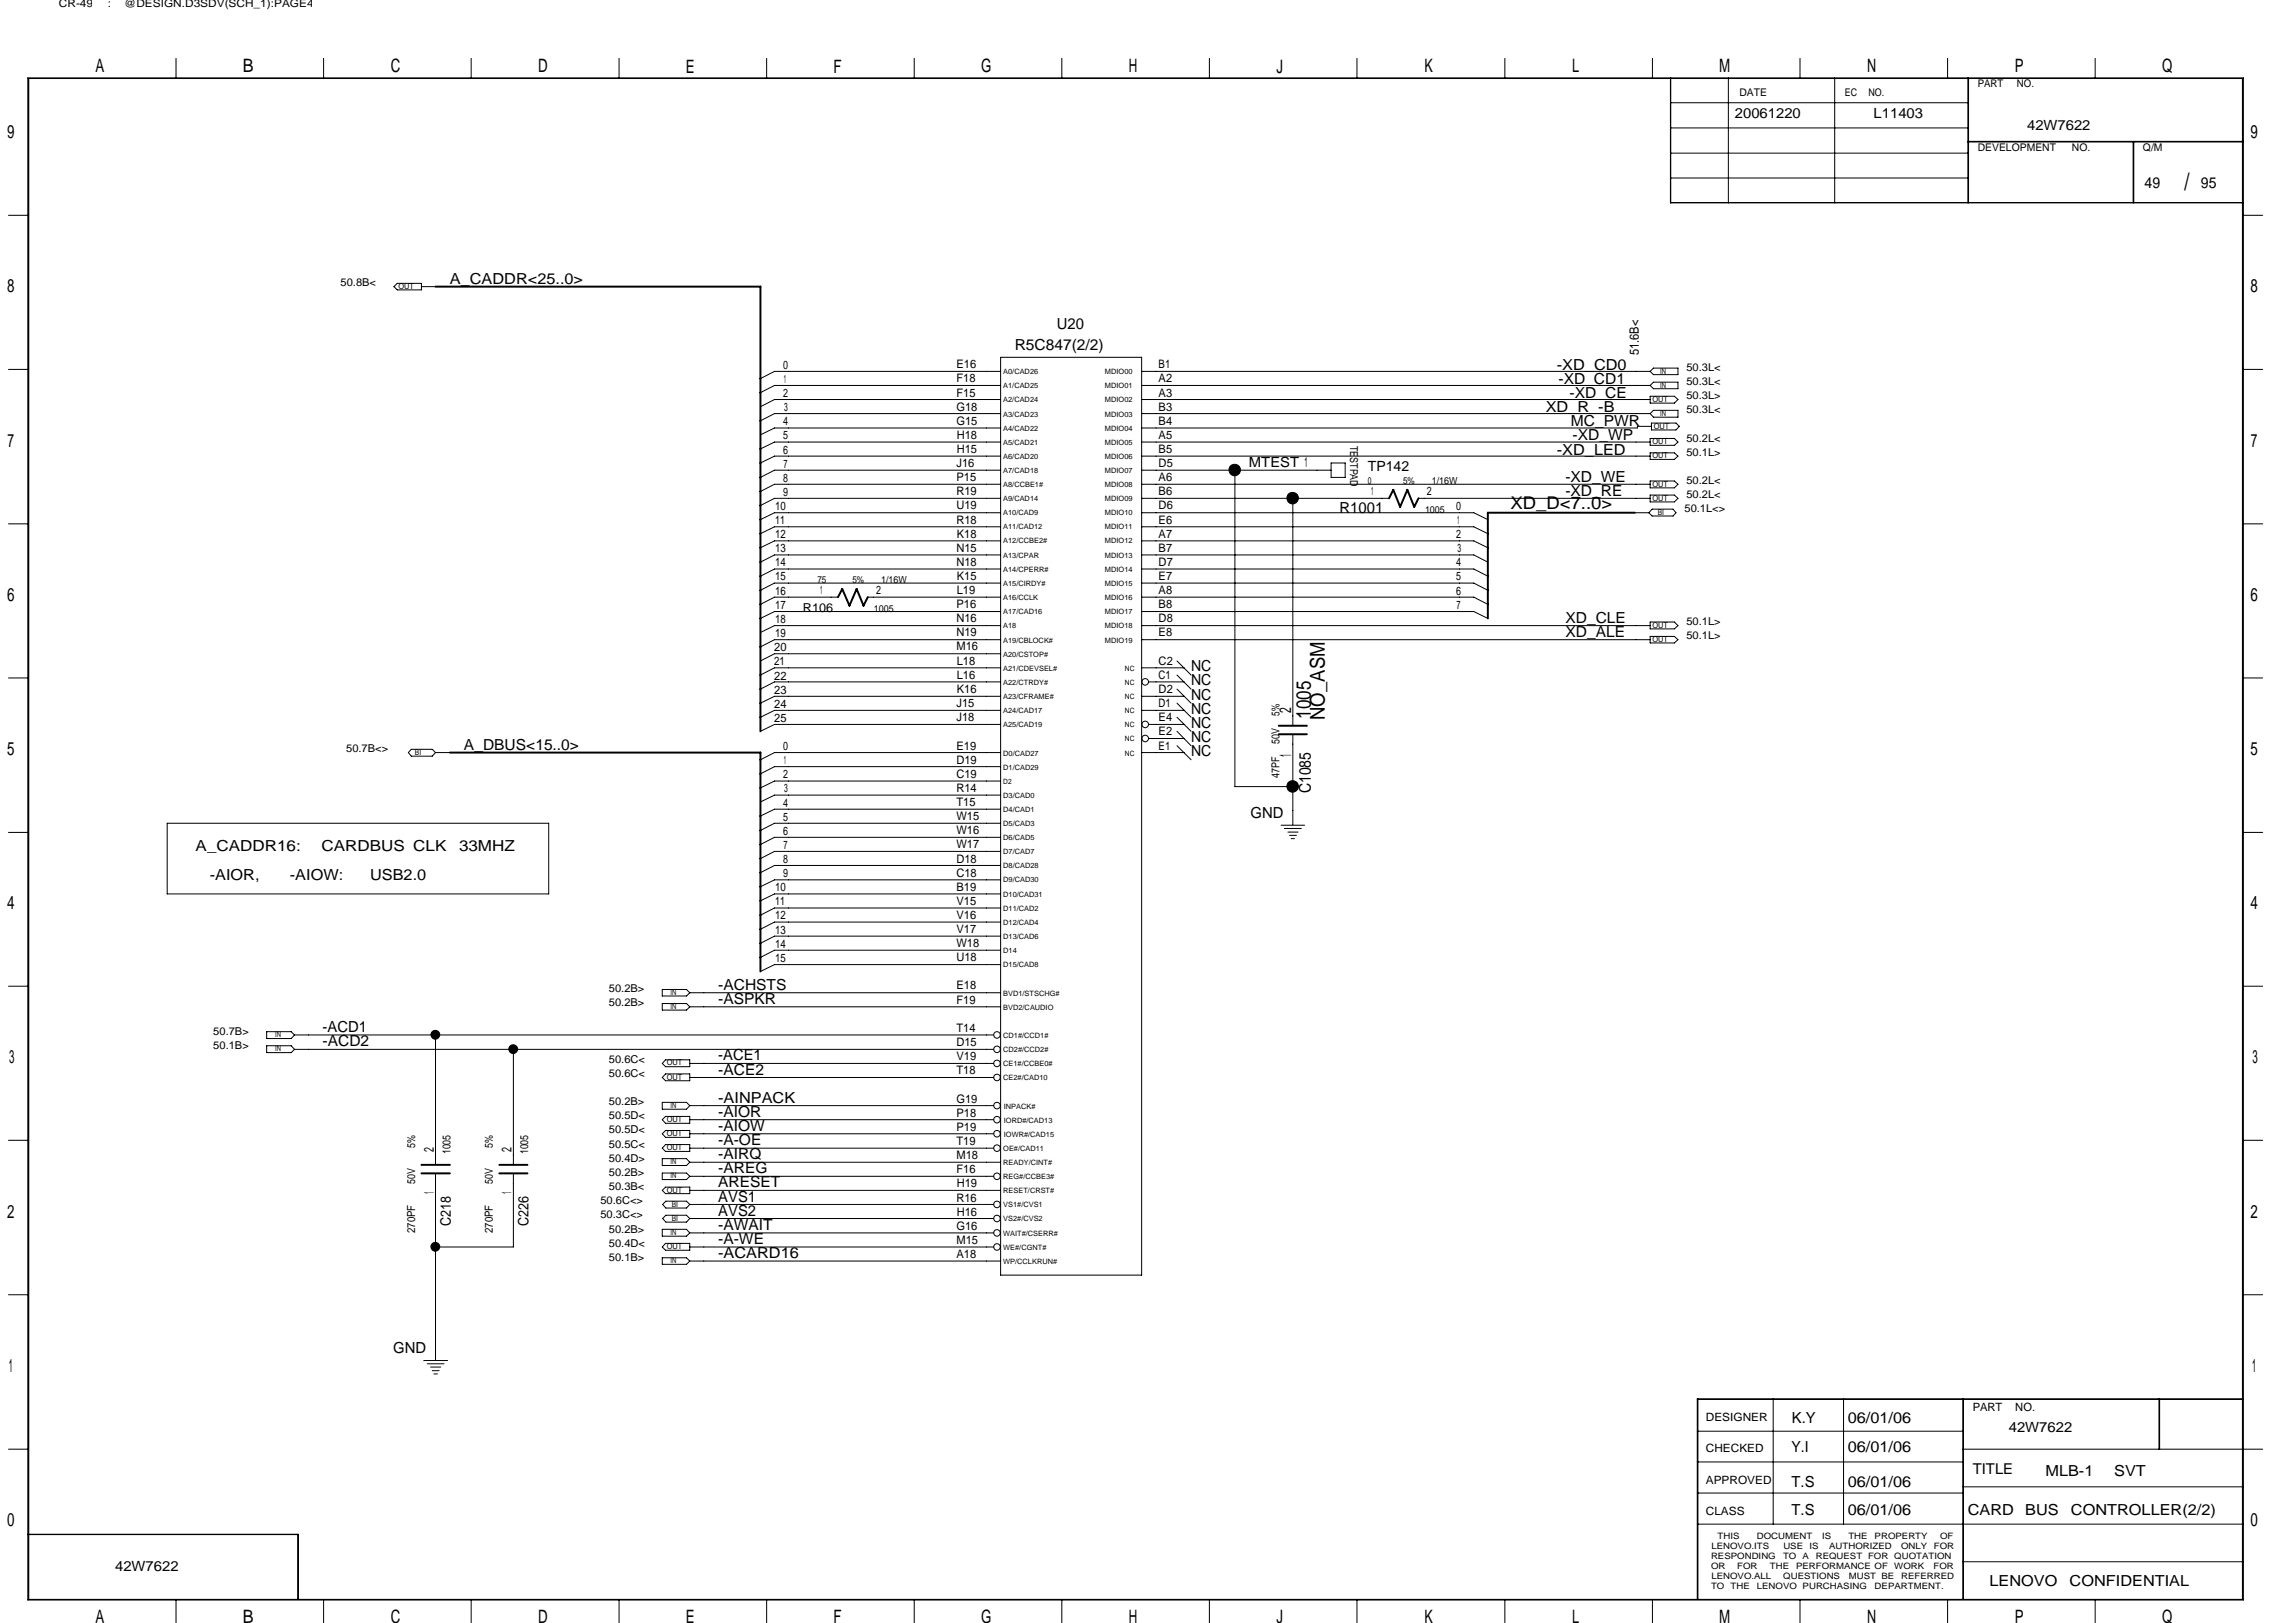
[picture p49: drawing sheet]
<svg xmlns="http://www.w3.org/2000/svg" width="297mm" height="210mm" viewBox="0 0 297 210" stroke-linecap="round" stroke-linejoin="round" font-family="sans-serif">
<defs><g id="words">
<text font-size="3.1" x="282.6" y="24.6">/</text>
<g font-size="2.7">
<text x="169.6" y="93" transform="rotate(-90 169.6 93)">1005</text>
<text x="171.4" y="93.2" transform="rotate(-90 171.4 93.2)">NO_ASM</text>
</g>
<g font-size="2.4">
<text x="12.4" y="9.4">A</text>
<text x="31.4" y="9.4">B</text>
<text x="50.5" y="9.4">C</text>
<text x="69.6" y="9.4">D</text>
<text x="88.7" y="9.4">E</text>
<text x="107.8" y="9.4">F</text>
<text x="127" y="9.4">G</text>
<text x="146" y="9.4">H</text>
<text x="165.1" y="9.4">J</text>
<text x="184.3" y="9.4">K</text>
<text x="203.4" y="9.4">L</text>
<text x="222.4" y="9.4">M</text>
<text x="241.6" y="9.4">N</text>
<text x="260.6" y="9.4">P</text>
<text x="279.7" y="9.4">Q</text>
<text x=".9" y="17.9">9</text>
<text x="291.2" y="17.9">9</text>
<text x=".9" y="37.8">8</text>
<text x="291.2" y="37.8">8</text>
<text x="1" y="57.8">7</text>
<text x="291.2" y="57.8">7</text>
<text x=".9" y="77.8">6</text>
<text x="291.2" y="77.8">6</text>
<text x=".9" y="97.7">5</text>
<text x="291.2" y="97.7">5</text>
<text x=".9" y="117.6">4</text>
<text x="291.2" y="117.6">4</text>
<text x="1.2" y="137.6">3</text>
<text x="291.4" y="137.6">3</text>
<text x=".9" y="157.5">2</text>
<text x="291.2" y="157.5">2</text>
<text x="1.1" y="177.5">1</text>
<text x="291.4" y="177.5">1</text>
<text x=".9" y="197.4">0</text>
<text x="291.2" y="197.4">0</text>
<text x="12.4" y="210">A</text>
<text x="31.4" y="210">B</text>
<text x="50.5" y="210">C</text>
<text x="69.6" y="210">D</text>
<text x="127" y="210">G</text>
<text x="146" y="210">H</text>
<text x="184.3" y="210">K</text>
<text x="203.4" y="210">L</text>
<text x="222.4" y="210">M</text>
<text x="241.6" y="210">N</text>
<text x="260.6" y="210">P</text>
<text x="279.7" y="210">Q</text>
<text x="88.7" y="210">E</text>
<text x="107.8" y="210">F</text>
<text x="165.1" y="210">J</text>
</g>
<text font-size="2.3" x="195.4" y="65.9">XD_D&lt;7..0&gt;</text>
<g font-size="2.1">
<text x="167" y="92.2" transform="rotate(-90 167 92.2)">2</text>
<text x="167" y="97.9" transform="rotate(-90 167 97.9)">1</text>
<text x="169.6" y="102.7" transform="rotate(-90 169.6 102.7)">C1085</text>
</g>
<g font-size="2">
<text x="277.4" y="24.3">49</text>
<text x="284.7" y="24.3">95</text>
<text x="58.2" y="36.7">A_CADDR&lt;25..0&gt;</text>
<text x="131.3" y="45.3">R5C847(2/2)</text>
<text x="136.7" y="42.5">U20</text>
<text x="201.4" y="47.9">-XD_CD0</text>
<text x="200" y="53.3">XD_R_-B</text>
<text x="201.6" y="49.7">-XD_CD1</text>
<text x="203.1" y="51.5">-XD_CE</text>
<text x="201.4" y="58.8">-XD_LED</text>
<text x="203.2" y="55.2">MC_PWR</text>
<text x="203.5" y="57">-XD_WP</text>
<text x="202.5" y="62.3">-XD_WE</text>
<text x="202.5" y="64.1">-XD_RE</text>
<text x="173.3" y="66.3">R1001</text>
<text x="202.5" y="82.4">XD_ALE</text>
<text x="202.5" y="80.6">XD_CLE</text>
<text x="154.1" y="88.7">NC</text>
<text x="154.1" y="86.9">NC</text>
<text x="154.1" y="94.1">NC</text>
<text x="154.1" y="96">NC</text>
<text x="154.1" y="92.3">NC</text>
<text x="154.1" y="90.5">NC</text>
<text x="60" y="97">A_DBUS&lt;15..0&gt;</text>
<text x="154.1" y="97.8">NC</text>
<text x="161.8" y="105.8">GND</text>
<text x="25.3" y="110.2">A_CADDR16:</text>
<text x="27.1" y="113.8">-AIOR,</text>
<text x="37.5" y="113.8">-AIOW:</text>
<text x="41.6" y="110.2">CARDBUS CLK</text>
<text x="47.9" y="113.8">USB2.0</text>
<text x="59.4" y="110.2">33MHZ</text>
<text x="92.9" y="128.1">-ACHSTS</text>
<text x="92.9" y="129.9">-ASPKR</text>
<text x="41.7" y="133.6">-ACD1</text>
<text x="41.7" y="135.4">-ACD2</text>
<text x="92.9" y="137.2">-ACE1</text>
<text x="92.9" y="139">-ACE2</text>
<text x="92.9" y="142.7">-AINPACK</text>
<text x="92.9" y="144.5">-AIOR</text>
<text x="92.9" y="150">-AIRQ</text>
<text x="92.9" y="148.2">-A-OE</text>
<text x="92.9" y="146.3">-AIOW</text>
<text x="92.9" y="155.5">AVS1</text>
<text x="92.9" y="151.8">-AREG</text>
<text x="92.9" y="153.6">ARESET</text>
<text x="92.9" y="159.1">-AWAIT</text>
<text x="92.9" y="161">-A-WE</text>
<text x="92.9" y="157.3">AVS2</text>
<text x="92.9" y="162.8">-ACARD16</text>
<text x="50.9" y="175">GND</text>
<text x="231.8" y="184.1">K.Y</text>
<text x="239.1" y="184.1">06/01/06</text>
<text x="231.8" y="187.8">Y.I</text>
<text x="239.1" y="187.8">06/01/06</text>
<text x="264.6" y="190.9">MLB-1</text>
<text x="273.5" y="190.9">SVT</text>
<text x="231.8" y="192.4">T.S</text>
<text x="231.8" y="196">T.S</text>
<text x="239.1" y="192.4">06/01/06</text>
<text x="239.1" y="196">06/01/06</text>
<text x="254.6" y="196">CARD</text>
<text x="262" y="196">BUS</text>
<text x="267.9" y="196">CONTROLLER(2/2)</text>
<text x="257.4" y="205.2">LENOVO</text>
<text x="267.8" y="205.2">CONFIDENTIAL</text>
</g>
<g font-size="1.9">
<text x="58.3" y="158.6" transform="rotate(-90 58.3 158.6)">C218</text>
<text x="68.4" y="158.6" transform="rotate(-90 68.4 158.6)">C226</text>
<text x="255.2" y="190.7">TITLE</text>
</g>
<g font-size="1.8">
<text x="224.4" y="15.3">20061220</text>
<text x="242.4" y="15.3">L11403</text>
<text x="262.3" y="16.8">42W7622</text>
<text x="161.6" y="60.4">MTEST 1</text>
<text x="176.9" y="61">TP142</text>
<text x="56.1" y="149.1" transform="rotate(-90 56.1 149.1)">2</text>
<text x="66.2" y="149.1" transform="rotate(-90 66.2 149.1)">2</text>
<text x="56.1" y="154.5" transform="rotate(-90 56.1 154.5)">1</text>
<text x="66.2" y="154.5" transform="rotate(-90 66.2 154.5)">1</text>
<text x="259.9" y="185.2">42W7622</text>
<text x="14.9" y="203.3">42W7622</text>
</g>
<text font-size="1.7" x="212" y="46" transform="rotate(-90 212 46)">51.6B&lt;</text>
<text font-size="1.6" x="103.9" y="79.1">R106</text>
<g font-size="1.5">
<text x="101.3" y="47.7">0</text>
<text x="123.7" y="47.6">E16</text>
<text x="149.9" y="47.6">B1</text>
<text x="101.3" y="51.4">2</text>
<text x="101.4" y="49.5">1</text>
<text x="101.5" y="53.2">3</text>
<text x="123.7" y="53.1">G18</text>
<text x="123.7" y="49.4">F18</text>
<text x="123.7" y="51.3">F15</text>
<text x="149.9" y="53.1">B3</text>
<text x="149.9" y="51.3">A3</text>
<text x="149.9" y="49.4">A2</text>
<text x="101.3" y="58.7">6</text>
<text x="101.3" y="56.9">5</text>
<text x="101.3" y="55">4</text>
<text x="123.7" y="54.9">G15</text>
<text x="123.8" y="56.8">H18</text>
<text x="123.8" y="58.6">H15</text>
<text x="149.9" y="58.6">B5</text>
<text x="149.9" y="54.9">B4</text>
<text x="149.9" y="56.8">A5</text>
<text x="100.3" y="66">10</text>
<text x="101.3" y="64.1">9</text>
<text x="101.3" y="62.3">8</text>
<text x="101.3" y="60.5">7</text>
<text x="123.7" y="65.9">U19</text>
<text x="123.7" y="64.1">R19</text>
<text x="123.7" y="62.3">P15</text>
<text x="123.7" y="60.4">J16</text>
<text x="149.9" y="65.9">D6</text>
<text x="149.9" y="60.4">D5</text>
<text x="149.9" y="64.1">B6</text>
<text x="149.9" y="62.3">A6</text>
<text x="177.4" y="64.1">1</text>
<text x="184.6" y="64.1">2</text>
<text x="188.4" y="66">0</text>
<text x="100.3" y="67.8">11</text>
<text x="100.3" y="71.5">13</text>
<text x="100.3" y="69.6">12</text>
<text x="123.7" y="67.7">R18</text>
<text x="123.7" y="71.4">N15</text>
<text x="123.8" y="69.6">K18</text>
<text x="149.9" y="71.4">B7</text>
<text x="149.9" y="69.6">A7</text>
<text x="149.9" y="67.7">E6</text>
<text x="188.4" y="69.6">2</text>
<text x="188.5" y="67.8">1</text>
<text x="188.5" y="71.5">3</text>
<text x="100.3" y="77">16</text>
<text x="100.3" y="75.1">15</text>
<text x="100.3" y="73.3">14</text>
<text x="106.1" y="76.9">1</text>
<text x="113.4" y="76.9">2</text>
<text x="123.7" y="73.2">N18</text>
<text x="123.8" y="76.9">L19</text>
<text x="123.8" y="75.1">K15</text>
<text x="149.9" y="73.2">D7</text>
<text x="149.9" y="76.9">A8</text>
<text x="149.9" y="75.1">E7</text>
<text x="188.4" y="77">6</text>
<text x="188.4" y="73.3">4</text>
<text x="188.4" y="75.1">5</text>
<text x="100.3" y="82.4">19</text>
<text x="100.3" y="78.8">17</text>
<text x="100.3" y="80.6">18</text>
<text x="123.7" y="78.7">P16</text>
<text x="123.7" y="82.3">N19</text>
<text x="123.7" y="80.5">N16</text>
<text x="149.9" y="80.5">D8</text>
<text x="149.9" y="78.7">B8</text>
<text x="149.9" y="82.3">E8</text>
<text x="188.4" y="78.8">7</text>
<text x="100.2" y="89.7">23</text>
<text x="100.2" y="84.2">20</text>
<text x="100.2" y="87.9">22</text>
<text x="100.2" y="86.1">21</text>
<text x="123.7" y="84.2">M16</text>
<text x="123.8" y="86">L18</text>
<text x="123.8" y="87.8">L16</text>
<text x="123.8" y="89.7">K16</text>
<text x="149.9" y="89.7">D2</text>
<text x="149.9" y="86">C2</text>
<text x="149.9" y="87.8">C1</text>
<text x="100.2" y="93.4">25</text>
<text x="100.2" y="91.6">24</text>
<text x="123.7" y="93.3">J18</text>
<text x="123.7" y="91.5">J15</text>
<text x="149.9" y="91.5">D1</text>
<text x="149.9" y="93.3">E4</text>
<text x="149.9" y="95.1">E2</text>
<text x="101.3" y="100.7">2</text>
<text x="101.3" y="97">0</text>
<text x="101.4" y="98.8">1</text>
<text x="123.7" y="98.8">D19</text>
<text x="123.7" y="100.6">C19</text>
<text x="123.7" y="97">E19</text>
<text x="149.9" y="97">E1</text>
<text x="101.3" y="108">6</text>
<text x="101.3" y="106.2">5</text>
<text x="101.3" y="104.4">4</text>
<text x="101.5" y="102.5">3</text>
<text x="123.7" y="108">W16</text>
<text x="123.7" y="106.1">W15</text>
<text x="123.7" y="104.3">T15</text>
<text x="123.7" y="102.4">R14</text>
<text x="101.3" y="113.5">9</text>
<text x="101.3" y="111.7">8</text>
<text x="101.3" y="109.8">7</text>
<text x="123.7" y="111.6">D18</text>
<text x="123.7" y="113.4">C18</text>
<text x="123.7" y="109.8">W17</text>
<text x="100.3" y="117.1">11</text>
<text x="100.3" y="119">12</text>
<text x="100.3" y="115.3">10</text>
<text x="123.7" y="115.2">B19</text>
<text x="123.7" y="118.9">V16</text>
<text x="123.7" y="117.1">V15</text>
<text x="100.3" y="120.8">13</text>
<text x="100.3" y="122.6">14</text>
<text x="100.3" y="124.5">15</text>
<text x="123.7" y="122.6">W18</text>
<text x="123.7" y="120.7">V17</text>
<text x="123.7" y="124.4">U18</text>
<text x="123.7" y="129.8">F19</text>
<text x="123.7" y="128">E18</text>
<text x="123.7" y="135.3">D15</text>
<text x="123.7" y="137.2">V19</text>
<text x="123.7" y="133.5">T14</text>
<text x="123.7" y="139">T18</text>
<text x="123.7" y="142.7">G19</text>
<text x="123.7" y="148.1">T19</text>
<text x="123.7" y="146.3">P19</text>
<text x="123.7" y="144.5">P18</text>
<text x="123.7" y="149.9">M18</text>
<text x="123.7" y="155.4">R16</text>
<text x="123.7" y="151.8">F16</text>
<text x="123.8" y="153.6">H19</text>
<text x="123.7" y="160.9">M15</text>
<text x="123.7" y="159.1">G16</text>
<text x="123.8" y="157.3">H16</text>
<text x="123.7" y="162.7">A18</text>
<text x="220.7" y="183.9">DESIGNER</text>
<text x="255.2" y="182.6">PART</text>
<text x="260.7" y="182.6">NO.</text>
<text x="220.7" y="191.9">APPROVED</text>
<text x="220.7" y="187.9">CHECKED</text>
<text x="220.7" y="196">CLASS</text>
</g>
<g font-size="1.4">
<text x="7.6" y=".9">CR-49</text>
<text x="14" y=".9">:</text>
<text x="16.1" y=".9">@DESIGN.D3SDV(SCH_1):PAGE4</text>
<text x="255.9" y="11.3">PART</text>
<text x="260.9" y="11.3">NO.</text>
<text x="225" y="12.4">DATE</text>
<text x="238.7" y="12.4">EC</text>
<text x="241.7" y="12.4">NO.</text>
<text x="255.9" y="19.6">DEVELOPMENT</text>
<text x="268.1" y="19.6">NO.</text>
<text x="277.2" y="19.6">Q/M</text>
<text x="44.1" y="37">50.8B&lt;</text>
<text x="218.2" y="51.6">50.3L&gt;</text>
<text x="218.2" y="49.8">50.3L&lt;</text>
<text x="218.2" y="48">50.3L&lt;</text>
<text x="218.2" y="53.5">50.3L&lt;</text>
<text x="174.7" y="57.7" transform="rotate(90 174.7 57.7)">TESTPAD</text>
<text x="218.2" y="59">50.1L&gt;</text>
<text x="218.2" y="57.1">50.2L&lt;</text>
<text x="218.2" y="62.6">50.2L&lt;</text>
<text x="218.2" y="64.4">50.2L&lt;</text>
<text x="217.9" y="66.3">50.1L&lt;&gt;</text>
<text x="218.2" y="82.7">50.1L&gt;</text>
<text x="218.2" y="80.9">50.1L&gt;</text>
<text x="165.5" y="92.6" transform="rotate(-90 165.5 92.6)">5%</text>
<text x="44.8" y="97.3">50.7B&lt;&gt;</text>
<text x="165.5" y="100.7" transform="rotate(-90 165.5 100.7)">47PF</text>
<text x="165.5" y="96.3" transform="rotate(-90 165.5 96.3)">50V</text>
<text x="78.8" y="128.4">50.2B&gt;</text>
<text x="78.8" y="130.2">50.2B&gt;</text>
<text x="27.6" y="133.9">50.7B&gt;</text>
<text x="27.6" y="135.7">50.1B&gt;</text>
<text x="78.8" y="137.5">50.6C&lt;</text>
<text x="78.8" y="139.4">50.6C&lt;</text>
<text x="78.8" y="143">50.2B&gt;</text>
<text x="53.7" y="148.5" transform="rotate(-90 53.7 148.5)">5%</text>
<text x="58.3" y="149.4" transform="rotate(-90 58.3 149.4)">1005</text>
<text x="63.8" y="148.5" transform="rotate(-90 63.8 148.5)">5%</text>
<text x="68.3" y="149.4" transform="rotate(-90 68.3 149.4)">1005</text>
<text x="78.8" y="144.8">50.5D&lt;</text>
<text x="78.8" y="148.5">50.5C&lt;</text>
<text x="78.8" y="146.6">50.5D&lt;</text>
<text x="53.7" y="153.1" transform="rotate(-90 53.7 153.1)">50V</text>
<text x="63.8" y="153.1" transform="rotate(-90 63.8 153.1)">50V</text>
<text x="77.7" y="155.8">50.6C&lt;&gt;</text>
<text x="78.8" y="150.3">50.4D&gt;</text>
<text x="78.8" y="152.1">50.2B&gt;</text>
<text x="78.8" y="154">50.3B&lt;</text>
<text x="53.7" y="159.5" transform="rotate(-90 53.7 159.5)">270PF</text>
<text x="63.8" y="159.5" transform="rotate(-90 63.8 159.5)">270PF</text>
<text x="77.7" y="157.6">50.3C&lt;&gt;</text>
<text x="78.8" y="159.5">50.2B&gt;</text>
<text x="78.8" y="161.3">50.4D&lt;</text>
<text x="78.8" y="163.1">50.1B&gt;</text>
</g>
<g font-size="1.3">
<text x="176.9" y="62.7">0</text>
<text x="181.5" y="62.7">5%</text>
<text x="185.2" y="62.7">1/16W</text>
<text x="184.4" y="66.3">1005</text>
<text x="105.7" y="75.4">75</text>
<text x="110.3" y="75.4">5%</text>
<text x="114" y="75.4">1/16W</text>
<text x="113.1" y="79.1">1005</text>
</g>
<g font-size="1.1">
<text x="221.4" y="203">OR</text>
<text x="221.4" y="201.7">RESPONDING</text>
<text x="221.4" y="200.4">LENOVO.ITS</text>
<text x="222.2" y="199.1">THIS</text>
<text x="224.7" y="203">FOR</text>
<text x="227.3" y="199.1">DOCUMENT</text>
<text x="229" y="203">THE</text>
<text x="230.7" y="201.7">TO</text>
<text x="230.7" y="200.4">USE</text>
<text x="232.4" y="203">PERFORMANCE OF</text>
<text x="233.2" y="201.7">A</text>
<text x="234.1" y="200.4">IS</text>
<text x="234.9" y="201.7">REQUEST FOR QUOTATION</text>
<text x="235.8" y="199.1">IS</text>
<text x="236.6" y="200.4">AUTHORIZED</text>
<text x="239.1" y="199.1">THE</text>
<text x="242.5" y="199.1">PROPERTY</text>
<text x="245.1" y="203">WORK</text>
<text x="246" y="200.4">ONLY</text>
<text x="250.1" y="203">FOR</text>
<text x="250.2" y="200.4">FOR</text>
<text x="251" y="199.1">OF</text>
<text x="221.4" y="205.6">TO</text>
<text x="221.4" y="204.3">LENOVO.ALL</text>
<text x="223.9" y="205.6">THE</text>
<text x="227.3" y="205.6">LENOVO PURCHASING</text>
<text x="230.7" y="204.3">QUESTIONS</text>
<text x="239.2" y="204.3">MUST BE</text>
<text x="242.5" y="205.6">DEPARTMENT.</text>
<text x="246" y="204.3">REFERRED</text>
</g>
<g font-size="1">
<text x="51.6" y="37.4">OUT</text>
<text x="213.8" y="52">OUT</text>
<text x="214.8" y="50.2">IN</text>
<text x="214.8" y="48.3">IN</text>
<text x="214.8" y="53.8">IN</text>
<text x="213.8" y="57.5">OUT</text>
<text x="213.8" y="59.3">OUT</text>
<text x="213.9" y="55.5">OUT</text>
<text x="213.8" y="62.9">OUT</text>
<text x="213.8" y="64.8">OUT</text>
<text x="214.5" y="66.6">BI</text>
<text x="213.8" y="81.2">OUT</text>
<text x="213.8" y="83.1">OUT</text>
<text x="53.7" y="97.7">BI</text>
<text x="86.7" y="128.7">IN</text>
<text x="86.7" y="130.5">IN</text>
<text x="35.6" y="134.2">IN</text>
<text x="35.6" y="136">IN</text>
<text x="86.3" y="137.8">OUT</text>
<text x="86.3" y="139.7">OUT</text>
<text x="86.7" y="143.3">IN</text>
<text x="86.3" y="145.2">OUT</text>
<text x="86.3" y="148.8">OUT</text>
<text x="86.3" y="147">OUT</text>
<text x="86.3" y="154.3">OUT</text>
<text x="86.7" y="150.6">IN</text>
<text x="86.7" y="152.4">IN</text>
<text x="86.3" y="161.6">OUT</text>
<text x="86.7" y="159.7">IN</text>
<text x="86.9" y="157.9">BI</text>
<text x="86.9" y="156.1">BI</text>
<text x="86.7" y="163.4">IN</text>
</g>
<g font-size=".9">
<text x="129.8" y="53.9">A3/CAD23</text>
<text x="129.8" y="52.1">A2/CAD24</text>
<text x="129.8" y="50.2">A1/CAD25</text>
<text x="129.8" y="48.4">A0/CAD26</text>
<text x="143" y="53.9">MDIO03</text>
<text x="143" y="52.1">MDIO02</text>
<text x="143" y="50.2">MDIO01</text>
<text x="143" y="48.4">MDIO00</text>
<text x="129.8" y="59.4">A6/CAD20</text>
<text x="129.8" y="57.5">A5/CAD21</text>
<text x="129.8" y="55.7">A4/CAD22</text>
<text x="143" y="59.4">MDIO06</text>
<text x="143" y="57.5">MDIO05</text>
<text x="143" y="55.7">MDIO04</text>
<text x="129.8" y="64.9">A9/CAD14</text>
<text x="129.8" y="63">A8/CCBE1#</text>
<text x="129.8" y="61.2">A7/CAD18</text>
<text x="143" y="64.9">MDIO09</text>
<text x="143" y="63">MDIO08</text>
<text x="143" y="61.2">MDIO07</text>
<text x="129.8" y="70.3">A12/CCBE2#</text>
<text x="129.8" y="68.5">A11/CAD12</text>
<text x="129.8" y="66.7">A10/CAD9</text>
<text x="143" y="70.3">MDIO12</text>
<text x="143" y="68.5">MDIO11</text>
<text x="143" y="66.7">MDIO10</text>
<text x="129.8" y="77.6">A16/CCLK</text>
<text x="129.8" y="75.8">A15/CIRDY#</text>
<text x="129.8" y="74">A14/CPERR#</text>
<text x="129.8" y="72.2">A13/CPAR</text>
<text x="143" y="77.6">MDIO16</text>
<text x="143" y="75.8">MDIO15</text>
<text x="143" y="74">MDIO14</text>
<text x="143" y="72.2">MDIO13</text>
<text x="129.8" y="83.1">A19/CBLOCK#</text>
<text x="129.8" y="81.3">A18</text>
<text x="129.8" y="79.5">A17/CAD16</text>
<text x="143" y="83.1">MDIO19</text>
<text x="143" y="81.3">MDIO18</text>
<text x="143" y="79.5">MDIO17</text>
<text x="129.8" y="88.6">A22/CTRDY#</text>
<text x="129.8" y="86.8">A21/CDEVSEL#</text>
<text x="129.8" y="85">A20/CSTOP#</text>
<text x="145.5" y="86.8">NC</text>
<text x="145.5" y="88.6">NC</text>
<text x="129.8" y="94.1">A25/CAD19</text>
<text x="129.8" y="92.2">A24/CAD17</text>
<text x="129.8" y="90.4">A23/CFRAME#</text>
<text x="145.5" y="95.9">NC</text>
<text x="145.5" y="94.1">NC</text>
<text x="145.5" y="92.2">NC</text>
<text x="145.5" y="90.4">NC</text>
<text x="129.8" y="101.4">D2</text>
<text x="129.8" y="99.6">D1/CAD29</text>
<text x="129.8" y="97.7">D0/CAD27</text>
<text x="145.5" y="97.7">NC</text>
<text x="129.8" y="106.9">D5/CAD3</text>
<text x="129.8" y="105">D4/CAD1</text>
<text x="129.8" y="103.2">D3/CAD0</text>
<text x="129.8" y="112.4">D8/CAD28</text>
<text x="129.8" y="110.5">D7/CAD7</text>
<text x="129.8" y="108.7">D6/CAD5</text>
<text x="129.8" y="119.7">D12/CAD4</text>
<text x="129.8" y="117.9">D11/CAD2</text>
<text x="129.8" y="116">D10/CAD31</text>
<text x="129.8" y="114.2">D9/CAD30</text>
<text x="129.8" y="125.1">D15/CAD8</text>
<text x="129.8" y="123.3">D14</text>
<text x="129.8" y="121.5">D13/CAD6</text>
<text x="129.8" y="130.6">BVD2/CAUDIO</text>
<text x="129.8" y="128.8">BVD1/STSCHG#</text>
<text x="129.8" y="137.9">CE1#/CCBE0#</text>
<text x="129.8" y="136.1">CD2#/CCD2#</text>
<text x="129.8" y="134.3">CD1#/CCD1#</text>
<text x="129.8" y="139.7">CE2#/CAD10</text>
<text x="129.9" y="143.4">INPACK#</text>
<text x="129.8" y="148.9">OE#/CAD11</text>
<text x="129.9" y="147.1">IOWR#/CAD15</text>
<text x="129.9" y="145.2">IORD#/CAD13</text>
<text x="129.8" y="154.4">RESET/CRST#</text>
<text x="129.8" y="152.6">REG#/CCBE3#</text>
<text x="129.8" y="150.7">READY/CINT#</text>
<text x="129.8" y="161.7">WE#/CGNT#</text>
<text x="129.8" y="159.9">WAIT#/CSERR#</text>
<text x="129.8" y="158">VS2#/CVS2</text>
<text x="129.8" y="156.2">VS1#/CVS1</text>
<text x="129.8" y="163.5">WP/CCLKRUN#</text>
</g>
</g></defs>
<path d="M56.3 37.1h42.1v57.5M108.4 77.3l.6-1.1 .9 2.2 .9-2.2 .9 2.2 .6-1.1M179.7 64.5l.6-1.1 .8 2.2 1-2.2 .9 2.2 .5-1.1M211.5 66.3h-19v13.7M58.2 97.4h40.2v28.3M165.4 95h3.7M165.4 93.9h3.7M54.5 151.8h3.7M54.5 150.7h3.7M64.6 151.8h3.6M64.6 150.7h3.6" fill="none" stroke="#000" stroke-width=".25"/>
<g fill="none" stroke="#000" stroke-width=".13">
<path d="M3.6 10.1h286.6v196.9h-286.6zM3.7 10.2h286.4v196.7h-286.4zM22.8 7.5v2.6M41.9 7.5v2.6M61 7.5v2.6M80.1 7.5v2.6M99.2 7.5v2.6M118.3 7.5v2.6M137.4 7.5v2.6M156.5 7.5v2.6M175.6 7.5v2.6M194.7 7.5v2.6"/>
<path d="M213.8 7.5v2.6M216.1 10.1v16.1h74.1M216.1 19.8h38.5M216.1 16.6h38.5M216.1 13.3h38.5M216.2 10.1v16.1M223.6 10.1v16.1M232.9 7.5v2.6M237.4 10.1v16.1M252 7.5v2.6M254.6 18.4h35.6M254.6 10.1v16.1"/>
<path d="M254.6 18.3h35.6M254.7 10.1v16.1M271.1 7.5v2.6M276 18.4v7.8M276.1 18.4v7.8M1.1 27.9h2.5M51 37.1l.4-.4h3.1v.8h-3.1zM54.5 37.1h1.8M216.1 26.2h74.1M216.2 23h38.4M290.2 27.9h2.5M1.1 47.8h2.5"/>
<path d="M129.5 59h-29.3l-1.8 .9M129.5 57.2h-29.3l-1.8 .9M129.5 53.5h-29.3l-1.8 .9M129.5 55.4h-29.3l-1.8 .9M129.5 51.7h-29.3l-1.8 .9M129.5 49.9h-29.3l-1.8 .9M129.5 48h-29.3l-1.8 1M129.5 46.2h18.2v118.8h-18.2zM147.7 59h65.8M147.7 57.2h65.8M147.7 53.5h65.8M147.7 51.7h65.8"/>
<path d="M147.7 49.9h65.8M147.7 48h65.8M172.2 59.9h1.8v1.9h-1.8zM213.5 51.3h3.1l.5 .4-.5 .5h-3.1zM213.5 56.7h3.1l.5 .5-.5 .4h-3.1zM213.5 58.6h3.1l.5 .4-.5 .4h-3.1zM213.5 53.5l.4-.4h3.2v.9h-3.2zM213.5 48l.4-.4h3.2v.9h-3.2zM213.5 49.9l.4-.5h3.2v.9h-3.2zM213.7 55.2h-1.9v.2h-64.1M213.7 54.7h3.1l.5 .5-.5 .4h-3.1zM290.2 47.8h2.5"/>
<path d="M1.1 67.8h2.5M108.4 77.3h-8.2l-1.8 .9M112.3 77.3h17.2M129.5 79.1h-29.3l-1.8 .9M129.5 75.4h-29.3l-1.8 1M129.5 71.8h-29.3l-1.8 .9M129.5 73.6h-29.3l-1.8 .9M129.5 64.5h-29.3l-1.8 .9M129.5 60.8h-29.3l-1.8 1M129.5 62.7h-29.3l-1.8 .9M129.5 68.2h-29.3l-1.8 .8M129.5 66.3h-29.3l-1.8 .9"/>
<path d="M129.5 70h-29.3l-1.8 .9M147.7 60.8h24.5M147.7 79.1h43l1.8 .9M147.7 75.4h43l1.8 1M147.7 77.3h43l1.8 .9M147.7 71.8h43l1.8 .9M147.7 73.6h43l1.8 .9M147.7 64.5h32M147.7 62.7h65.8M147.7 68.2h43l1.8 .8M147.7 66.3h43l1.8 .9M147.7 70h43l1.8 .9"/>
<path d="M159.8 60.8v41h7.5M167.3 64.5v29.4M183.5 64.5h30M211.5 66.3h1.8M213.5 64.1h3.1l.5 .4-.5 .4h-3.1zM213.5 62.2h3.1l.5 .5-.5 .4h-3.1zM213.7 65.9h2.7l.4 .4-.4 .5h-2.7l-.4-.5zM290.2 67.8h2.5M1.1 87.7h2.5M53.2 96.9h2.7l.4 .5-.4 .4h-2.7l-.4-.4zM56.3 97.4h1.9M129.5 99.2h-29.3l-1.8 .9"/>
<path d="M129.5 97.4h-29.3l-1.8 .9M129.5 90.1h-29.3l-1.8 .9M129.5 93.7h-29.3l-1.8 .9M129.5 91.9h-29.3l-1.8 .9M129.5 86.4h-29.3l-1.8 .9M129.5 80.9h-29.3l-1.8 .9M129.5 82.8h-29.3l-1.8 .9M129.5 84.6h-29.3l-1.8 .9M129.5 88.2h-29.3l-1.8 1M147.7 97.4h5.5M147.7 90.1h5.5M147.7 91.9h5.5"/>
<path d="M147.7 86.4h5.5M147.7 80.9h65.8M147.7 82.8h65.8M148.6 93.7h4.6M148.6 88.2h4.6M148.6 95.5h4.6M152.3 89.2l1.8 1.8M152.3 91l1.8 1.8M152.3 96.5l1.8 1.8M152.3 94.6l1.8 1.9M152.3 85.5l1.8 1.8M152.3 92.8l1.8 1.8"/>
<path d="M152.3 87.3l1.8 1.9M167.3 95v11.7M213.5 80.5h3.1l.5 .4-.5 .5h-3.1zM213.5 82.3h3.1l.5 .5-.5 .4h-3.1zM290.2 87.7h2.5M1.1 107.7h2.5M21.6 106.5h49.4v9.2h-49.4zM129.5 113.8h-29.3l-1.8 .9M129.5 108.3h-29.3l-1.8 1M129.5 110.2h-29.3l-1.8 .9M129.5 112h-29.3l-1.8 .9M129.5 106.5h-29.3l-1.8 .9"/>
<path d="M129.5 104.7h-29.3l-1.8 .9M129.5 102.9h-29.3l-1.8 .9M129.5 101h-29.3l-1.8 .9M129.5 117.5h-29.3l-1.8 .9M129.5 115.7h-29.3l-1.8 .8M129.5 119.3h-29.3l-1.8 .9M165.7 106.8h3.1M166.2 107.2h2.2M166.6 107.7h1.3M166.8 108.1h.9M167 108.5h.5M290.2 107.7h2.5"/>
<path d="M1.1 127.6h2.5M34.5 133.5h3.2l.4 .4-.4 .5h-3.2zM34.5 135.3h3.2l.4 .5-.4 .4h-3.2zM38.1 133.9h90.5M38.1 135.8h90.5M56.3 133.9v16.8M66.4 135.8v14.9M85.7 128h3.1l.4 .4-.4 .5h-3.1zM85.7 129.8h3.1l.4 .5-.4 .4h-3.1zM86.1 137.1h3.1v.9h-3.1l-.4-.4zM86.1 138.9h3.1v.9h-3.1l-.4-.4zM89.2 128.4h40.3"/>
<path d="M89.2 130.3h40.3M89.2 137.6h39.4M89.2 139.4h39.4M129.5 121.1h-29.3l-1.8 .9M129.5 122.9h-29.3l-1.8 1M129.5 124.8h-29.3l-1.8 .9M290.2 127.6h2.5M1.1 147.5h2.5M56.3 151.8v24.1M66.4 151.8v9.5h-10.1M85.7 146.7l.4-.4h3.1v.9h-3.1zM85.7 142.6h3.1l.4 .4-.4 .5h-3.1z"/>
<path d="M85.7 149.9h3.1l.4 .5-.4 .4h-3.1zM85.7 151.8h3.1l.4 .4-.4 .4h-3.1zM85.7 159h3.1l.4 .5-.4 .4h-3.1zM86.1 144.4h3.1v.9h-3.1l-.4-.4zM86.1 148.1h3.1v.9h-3.1l-.4-.5zM86.1 153.6h3.1v.8h-3.1l-.4-.4zM86.1 155.4h2.7l.4 .4-.4 .5h-2.7l-.4-.5zM86.1 157.2h2.7l.4 .4-.4 .5h-2.7l-.4-.5zM89.2 143h39.4M89.2 144.9h39.4M89.2 146.7h39.4M89.2 148.5h39.4"/>
<path d="M89.2 150.4h40.3M89.2 152.2h39.4M89.2 154h40.3M89.2 155.8h39.4M89.2 157.6h39.4M89.2 159.5h39.4M290.2 147.5h2.5M1.1 167.5h2.5M54.8 176h3.1M55.3 176.4h2.1M55.7 176.9h1.3M55.9 177.3h.9"/>
<path d="M56.1 177.8h.5M85.7 162.7h3.1l.4 .5-.4 .4h-3.1zM86.1 160.9h3.1v.9h-3.1l-.4-.5zM89.2 161.3h39.4M89.2 163.2h40.3M290.2 167.5h2.5M1.1 187.5h2.5M3.6 198.5h35v8.4M3.6 198.5h35M38.5 198.5v8.4M219.6 197.2h70.6M219.6 181.1h70.6"/>
<path d="M219.6 193.2h34.4M219.6 189.1h34.4M219.6 185.2h34.4M219.7 181v25.9M229.4 181v16.2M238.5 181v16.2M254 187.5h38.7M254 181v25.9M254 192.4h36.2M279.3 181v6.5M279.4 181v6.5M290.2 181h-70.6v25.9"/>
<path d="M22.8 206.9v3M41.9 206.9v3M61 206.9v3M80.1 206.9v3M99.2 206.9v3M118.3 206.9v3M137.4 206.9v3M156.5 206.9v3M175.6 206.9v3M194.7 206.9v3M213.8 206.9v3M232.9 206.9v3"/>
<path d="M252 206.9v3M254 202.1h36.2M271.1 206.9v3"/>
<circle cx="148.2" cy="95.5" r=".43"/>
<circle cx="148.2" cy="93.7" r=".43"/>
<circle cx="148.2" cy="88.2" r=".43"/>
<circle cx="129" cy="133.9" r=".43"/>
<circle cx="129" cy="137.6" r=".43"/>
<circle cx="129" cy="135.8" r=".43"/>
<circle cx="129" cy="139.4" r=".43"/>
<circle cx="129" cy="155.8" r=".43"/>
<circle cx="129" cy="146.7" r=".43"/>
<circle cx="129" cy="152.2" r=".43"/>
<circle cx="129" cy="148.5" r=".43"/>
<circle cx="129" cy="157.6" r=".43"/>
<circle cx="129" cy="159.5" r=".43"/>
<circle cx="129" cy="143" r=".43"/>
<circle cx="129" cy="144.9" r=".43"/>
<circle cx="129" cy="161.3" r=".43"/>
</g>
<g fill="#000" stroke="#000" stroke-width=".13">
<circle cx="159.7" cy="60.8" r=".75"/>
<circle cx="167.2" cy="64.4" r=".75"/>
<circle cx="167.2" cy="101.7" r=".75"/>
<circle cx="56.3" cy="133.9" r=".57"/>
<circle cx="66.4" cy="135.7" r=".57"/>
<circle cx="56.3" cy="161.3" r=".57"/>
</g>
<use href="#words"/>
</svg>
